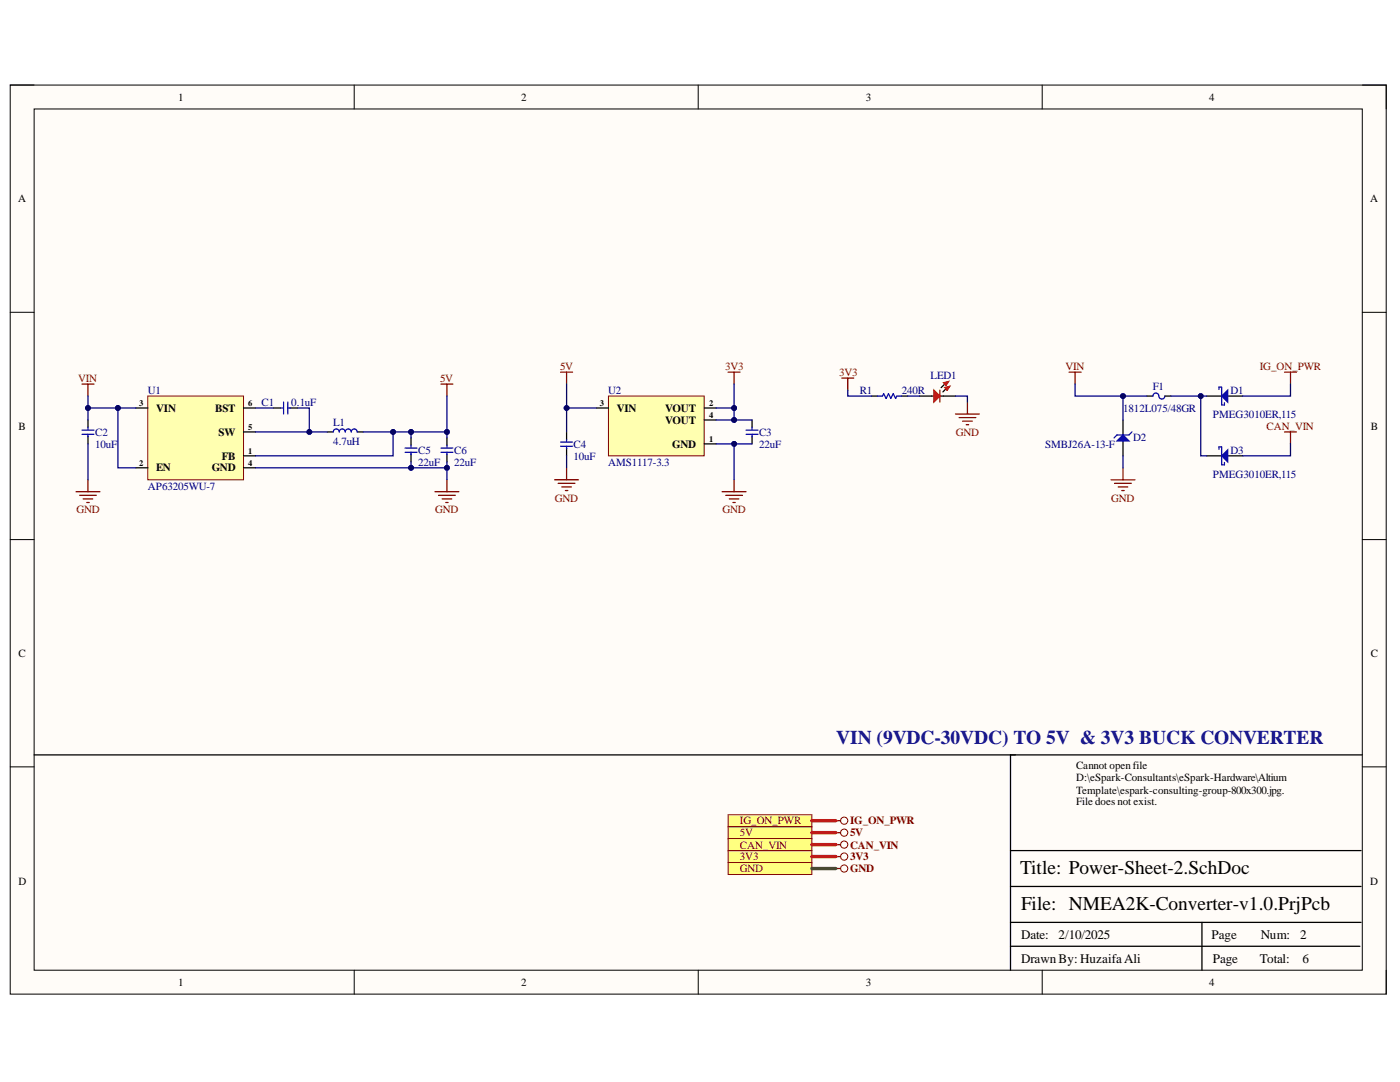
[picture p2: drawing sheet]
<svg xmlns="http://www.w3.org/2000/svg" width="279mm" height="216mm" viewBox="0 0 279 216" stroke-linecap="round" stroke-linejoin="round" font-family="sans-serif">
<defs><g id="words">
<text font-size="3.9" fill="#0b0b8e" x="166.9" y="148.4">VIN (9VDC-30VDC) TO 5V &amp; 3V3 BUCK CONVERTER</text>
<g font-size="3.9">
<text x="203.6" y="174.4">Title: Power-Sheet-2.SchDoc</text>
<text x="203.8" y="181.6">File: NMEA2K-Converter-v1.0.PrjPcb</text>
</g>
<g font-size="2.6">
<text x="203.8" y="187.3">Date:</text>
<text x="211.2" y="187.3">2/10/2025</text>
<text x="241.8" y="187.3">Page</text>
<text x="251.6" y="187.3">Num:</text>
<text x="259.5" y="187.3">2</text>
<text x="203.8" y="192.1">Drawn By: HuzaifaAli</text>
<text x="242.1" y="192.1">Page</text>
<text x="251.4" y="192.1">Total:</text>
<text x="260" y="192.1">6</text>
</g>
<g font-size="2.2">
<text x="35.6" y="20.1">1</text>
<text x="104" y="20.1">2</text>
<text x="172.8" y="20.1">3</text>
<text x="241.3" y="20.1">4</text>
<text x="3.6" y="40.4">A</text>
<text x="273.5" y="40.4">A</text>
<text x="31.2" y="82.2">VIN</text>
<text x="42.9" y="82.2">BST</text>
<text x="123.1" y="82.2">VIN</text>
<text x="132.7" y="82.2">VOUT</text>
<text x="3.7" y="85.7">B</text>
<text x="43.6" y="87">SW</text>
<text x="132.7" y="84.5">VOUT</text>
<text x="134.2" y="89.3">GND</text>
<text x="273.6" y="85.7">B</text>
<text x="31.2" y="94.1">EN</text>
<text x="42.2" y="94.1">GND</text>
<text x="44.3" y="91.7">FB</text>
<text x="3.7" y="131.1">C</text>
<text x="273.6" y="131.1">C</text>
<text x="214.8" y="153.5">Cannot openfile</text>
<text x="214.8" y="155.9">D:\eSpark-Consultants\eSpark-Hardware\Altium</text>
<text x="214.8" y="158.3">Template\espark-consulting-group-800x300.jpg.</text>
<text x="214.8" y="160.7">File does not exist.</text>
<text x="3.7" y="176.5">D</text>
<text x="273.5" y="176.5">D</text>
<text x="35.6" y="196.8">1</text>
<text x="104" y="196.8">2</text>
<text x="172.8" y="196.8">3</text>
<text x="241.3" y="196.8">4</text>
</g>
<g font-size="2.2" fill="#800000">
<text x="15.6" y="76.2">VIN</text>
<text x="87.9" y="76.2">5V</text>
<text x="111.8" y="73.8">5V</text>
<text x="144.7" y="73.8">3V3</text>
<text x="167.5" y="75">3V3</text>
<text x="212.6" y="73.8">VIN</text>
<text x="251.4" y="73.8">IG_ON_PWR</text>
<text x="190.8" y="87">GND</text>
<text x="252.8" y="85.7">CAN_VIN</text>
<text x="110.8" y="100.1">GND</text>
<text x="221.8" y="100.1">GND</text>
<text x="15.3" y="102.4">GND</text>
<text x="86.9" y="102.4">GND</text>
<text x="144.2" y="102.4">GND</text>
<text x="147.7" y="166.9">5V</text>
<text x="147.7" y="164.5">IG_ON_PWR</text>
<text x="169.6" y="166.9">5V</text>
<text x="169.6" y="164.5">IG_ON_PWR</text>
<text x="147.7" y="171.7">3V3</text>
<text x="147.7" y="169.3">CAN_VIN</text>
<text x="169.6" y="171.7">3V3</text>
<text x="169.6" y="169.3">CAN_VIN</text>
<text x="147.7" y="174">GND</text>
<text x="169.6" y="174">GND</text>
</g>
<g font-size="2.2" fill="#000080">
<text x="185.7" y="75.7">LED1</text>
<text x="230.1" y="77.9">F1</text>
<text x="29.5" y="78.6">U1</text>
<text x="52.2" y="81">C1</text>
<text x="58.1" y="81">0.1uF</text>
<text x="121.4" y="78.6">U2</text>
<text x="171.6" y="78.6">R1</text>
<text x="180" y="78.6">240R</text>
<text x="224.1" y="82.2">1812L075/48GR</text>
<text x="242.1" y="83.3">PMEG3010ER,115</text>
<text x="245.6" y="78.6">D1</text>
<text x="19" y="87">C2</text>
<text x="19" y="89.3">10uF</text>
<text x="66.5" y="85">L1</text>
<text x="66.5" y="88.8">4.7uH</text>
<text x="114.5" y="89.3">C4</text>
<text x="151.5" y="87">C3</text>
<text x="151.5" y="89.3">22uF</text>
<text x="208.6" y="89.3">SMBJ26A-13-F</text>
<text x="226.2" y="87.9">D2</text>
<text x="83.5" y="90.5">C5</text>
<text x="83.5" y="92.9">22uF</text>
<text x="90.7" y="90.5">C6</text>
<text x="90.7" y="92.9">22uF</text>
<text x="114.5" y="91.7">10uF</text>
<text x="121.4" y="92.9">AMS1117-3.3</text>
<text x="242.1" y="95.3">PMEG3010ER,115</text>
<text x="245.6" y="90.5">D3</text>
<text x="29.5" y="97.7">AP63205WU-7</text>
</g>
<g font-size="1.7">
<text x="27.8" y="81.1">3</text>
<text x="49.5" y="81.1">6</text>
<text x="119.7" y="81.1">3</text>
<text x="141.5" y="81.1">2</text>
<text x="141.5" y="83.4">4</text>
<text x="49.5" y="85.9">5</text>
<text x="141.5" y="88.2">1</text>
<text x="27.8" y="93">2</text>
<text x="49.5" y="90.6">1</text>
<text x="49.5" y="93">4</text>
</g>
</g></defs>
<path d="M2 17h274.6v181.4h-274.6z" fill-rule="evenodd" fill="#fffcf8"/>
<path d="M2 17h274.6v181.4h-274.6z" fill="none" stroke="#000" stroke-width=".2"/>
<path d="M6.8 21.7h265.1v171.9h-265.1z" fill-rule="evenodd" fill="#fffcf8"/>
<g fill="none" stroke="#000" stroke-width=".2">
<path d="M2 17h4.8M70.7 17v4.7M139.3 17v4.7M208 17v4.7M271.9 17h4.7v4.7M6.8 21.7h265.1v171.9h-265.1zM2 62.3h4.8M271.9 62.3h4.7M2 107.7h4.8M271.9 107.7h4.7M2 153h4.8M271.9 153h4.7"/>
<path d="M70.7 193.6v4.8M139.3 193.6v4.8M208 193.6v4.8M276.6 193.6v4.8"/>
</g>
<path d="M6.8 150.6h265.1M201.7 150.6v43M201.7 176.9h69.9M201.7 169.7h69.9M201.7 188.8h69.7M201.7 184.1h69.9M239.9 184.1v9.5" fill="none" stroke="#000" stroke-width=".25"/>
<path d="M145.3 164.9h16.7v2.4h-16.7z" fill-rule="evenodd" fill="#ffff80"/>
<path d="M145.3 164.9h16.7v2.4h-16.7z" fill="none" stroke="#800000" stroke-width=".2"/>
<path d="M145.3 172.1h16.7v2.4h-16.7z" fill-rule="evenodd" fill="#ffff80"/>
<g fill="none" stroke="#800000" stroke-width=".2">
<path d="M145.3 172.1h16.7v2.4h-16.7z"/>
<circle cx="168.5" cy="166.1" r=".72"/>
<circle cx="168.5" cy="173.3" r=".72"/>
</g>
<path d="M166.8 166.1h1M166.8 173.3h1" fill="none" stroke="#800000" stroke-width=".25"/>
<path d="M145.3 169.7h16.7v2.4h-16.7z" fill-rule="evenodd" fill="#ffff80"/>
<g fill="none" stroke="#800000" stroke-width=".2">
<path d="M145.3 169.7h16.7v2.4h-16.7z"/>
<circle cx="168.5" cy="170.9" r=".72"/>
</g>
<path d="M166.8 170.9h1" fill="none" stroke="#800000" stroke-width=".25"/>
<path d="M145.3 167.3h16.7v2.4h-16.7z" fill-rule="evenodd" fill="#ffff80"/>
<g fill="none" stroke="#800000" stroke-width=".2">
<path d="M145.3 167.3h16.7v2.4h-16.7z"/>
<circle cx="168.5" cy="168.5" r=".72"/>
</g>
<path d="M166.8 168.5h1" fill="none" stroke="#800000" stroke-width=".25"/>
<path d="M188.8 77.6l-.6 .6" fill="none" stroke="#000" stroke-width=".25"/>
<path d="M188.5 77.3l1.1-.3-.5 .9z" fill-rule="evenodd" fill="#c00"/>
<path d="M188.5 77.3l1.1-.3-.5 .9z" fill="none" stroke="#c00" stroke-width=".2"/>
<path d="M188.5 76.6l-.7 .8" fill="none" stroke="#000" stroke-width=".25"/>
<path d="M188.3 76.4l1.1-.3-.6 .8z" fill-rule="evenodd" fill="#c00"/>
<path d="M188.3 76.4l1.1-.3-.6 .8z" fill="none" stroke="#c00" stroke-width=".2"/>
<path d="M183.5 79h2.9M187.6 79h3.1" fill="none" stroke="#000" stroke-width=".25"/>
<path d="M187.6 77.8v2.4" fill="none" stroke="#c00" stroke-width=".25"/>
<path d="M186.4 77.8l1.2 1.2-1.2 1.2z" fill="#c00"/>
<path d="M186.4 77.8l1.2 1.2-1.2 1.2z" fill="none" stroke="#c00" stroke-width=".25"/>
<g fill="none" stroke="#800000" stroke-width=".25">
<path d="M16.4 76.6h2.4M17.6 76.6v2.4M88 76.6h2.4M89.2 76.6v2.4M111.9 74.3h2.4M113.1 74.3v2.3M145.3 74.3h2.4M146.5 74.3v2.3M168 75.4h2.4M169.2 75.4v2.4M213.4 74.3h2.4M214.6 74.3v2.3"/>
<path d="M15.2 98.1h4.7M15.9 98.8h3.3M16.6 99.6h1.9M17.6 95.7v2.4M86.8 98.1h4.8M87.5 98.8h3.4M88.2 99.6h2M89.2 95.7v2.4M144.1 98.1h4.8M144.8 98.8h3.4M145.6 99.6h1.9M146.5 95.7v2.4"/>
<path d="M190.7 82.6h4.8M191.4 83.3h3.3M192.1 84h1.9M192.8 84.8h.5M193.1 80.2v2.4M17.3 100.3h.5M89 100.3h.4M146.3 100.3h.4"/>
</g>
<path d="M174 79h1.2M179.9 79h1.2M17.6 83.8v1.4M17.6 87v1.6M54.6 81.4h1.4M57.8 81.4h1.5M82 87.4v1.4M82 90.6v1.6M89.2 87.4v1.4M89.2 90.6v1.6" fill="none" stroke="#000" stroke-width=".25"/>
<g fill="none" stroke="#00f" stroke-width=".25">
<path d="M175.2 79h.9l.3-.4 .4 .9 .5-.9 .5 .9 .5-.9 .4 .9 .3-.5h.9M16.4 86.7h2.4M16.4 85.8h2.4M17.6 85.2v.5M17.6 86.7v.4M56 81.4h.5M56.6 80.2v2.4M57.4 81.4h.5M57.4 80.2v2.4M80.8 90.2h2.4M80.8 89.4h2.4M82 88.8v.5"/>
<path d="M82 90.2v.5M88 90.2h2.4M88 89.4h2.4M89.2 88.8v.5M89.2 90.2v.5"/>
</g>
<path d="M29.5 79h19.1v16.7h-19.1z" fill-rule="evenodd" fill="#ffffb0"/>
<path d="M29.5 79h19.1v16.7h-19.1z" fill="none" stroke="#800000" stroke-width=".2"/>
<path d="M27.1 93.3h2.4M27.1 81.4h2.4M48.6 91h2.4M48.6 93.3h2.4M48.6 81.4h2.4M48.6 86.2h2.4M224.1 83.8v3M224.1 88v3" fill="none" stroke="#000" stroke-width=".25"/>
<path d="M222.9 88l1.2-1.2 1.2 1.2z" fill="#00f"/>
<path d="M66.5 86.2a.6 .6 0 0 1 .6-.6 .6 .6 0 0 1 .6 .6 .6 .6 0 0 1 .6-.6 .6 .6 0 0 1 .6 .6 .6 .6 0 0 1 .6-.6 .6 .6 0 0 1 .6 .6 .6 .6 0 0 1 .6-.6 .6 .6 0 0 1 .6 .6M222.9 88l1.2-1.2 1.2 1.2zM225.9 86.2l-.6 .6h-2.4l-.6 .6" fill="none" stroke="#00f" stroke-width=".25"/>
<path d="M221.7 95.7h4.8M222.4 96.4h3.4M223.2 97.2h1.9M223.9 97.9h.5M224.1 93.3v2.4" fill="none" stroke="#800000" stroke-width=".25"/>
<path d="M65.3 86.2h1.2M71.3 86.2h1.2" fill="none" stroke="#000" stroke-width=".25"/>
<path d="M121.4 79h19.1v12h-19.1z" fill-rule="evenodd" fill="#ffffb0"/>
<path d="M121.4 79h19.1v12h-19.1z" fill="none" stroke="#800000" stroke-width=".2"/>
<path d="M228.9 79h1.2M232.5 79h1.2M240.8 79h3M245 79h3M113.1 86.2v1.4M113.1 89.4v1.6M119 81.4h2.4M140.5 88.6h2.4M140.5 81.4h2.4M140.5 83.8h2.4M150.1 83.8v1.4M150.1 87v1.6" fill="none" stroke="#000" stroke-width=".25"/>
<path d="M230.1 79a.64 .64 0 0 1 .7-.6 .64 .64 0 0 1 .5 .9 .6 .6 0 0 0 .7 .3 .6 .6 0 0 0 .5-.6M111.9 89h2.4M111.9 88.2h2.4M113.1 87.6v.5M113.1 89v.5M148.9 86.7h2.4M148.9 85.8h2.4M150.1 85.2v.5M150.1 86.7v.4" fill="none" stroke="#00f" stroke-width=".25"/>
<path d="M110.7 95.7h4.8M111.4 96.4h3.3M112.1 97.2h1.9M112.8 97.9h.5M113.1 93.3v2.4" fill="none" stroke="#800000" stroke-width=".25"/>
<path d="M243.8 79l1.2-1.2v2.4z" fill="#00f"/>
<path d="M243.8 77.2h-.5v.5M243.8 79l1.2-1.2v2.4zM243.8 77.2v3.6h.6v-.5" fill="none" stroke="#00f" stroke-width=".25"/>
<path d="M240.8 91h3M245 91h3" fill="none" stroke="#000" stroke-width=".25"/>
<path d="M243.8 91l1.2-1.2v2.4z" fill="#00f"/>
<path d="M243.8 89.2h-.5v.5M243.8 91l1.2-1.2v2.4zM243.8 89.2v3.6h.6v-.5" fill="none" stroke="#00f" stroke-width=".25"/>
<path d="M256.3 74.3h2.4M257.5 74.3v2.3M256.3 86.2h2.4M257.5 86.2v2.4" fill="none" stroke="#800000" stroke-width=".25"/>
<path d="M162 166.1h4.8M162 170.9h4.8M162 168.5h4.8" fill="none" stroke="#f00" stroke-width=".68"/>
<path d="M162 173.3h4.8" fill="none" stroke="#38761d" stroke-width=".68"/>
<path d="M169.2 77.8v1.2h4.8M181.1 79h2.4M190.7 79h2.4v1.2M51 81.4h3.6M59.3 81.4h2.4v4.8" fill="none" stroke="#000080" stroke-width=".25"/>
<circle cx="61.7" cy="86.2" r=".48" fill="#000080"/>
<circle cx="61.7" cy="86.2" r=".48" fill="none" stroke="#000080" stroke-width=".2"/>
<path d="M72.5 86.2h5.9v4.8h-27.4" fill="none" stroke="#000080" stroke-width=".25"/>
<circle cx="78.4" cy="86.2" r=".48" fill="#000080"/>
<circle cx="78.4" cy="86.2" r=".48" fill="none" stroke="#000080" stroke-width=".2"/>
<path d="M78.4 86.2h3.6v1.2" fill="none" stroke="#000080" stroke-width=".25"/>
<circle cx="82" cy="86.2" r=".48" fill="#000080"/>
<circle cx="82" cy="86.2" r=".48" fill="none" stroke="#000080" stroke-width=".2"/>
<circle cx="78.4" cy="86.2" r=".48" fill="#000080"/>
<circle cx="78.4" cy="86.2" r=".48" fill="none" stroke="#000080" stroke-width=".2"/>
<path d="M82 86.2h7.2v1.2" fill="none" stroke="#000080" stroke-width=".25"/>
<circle cx="89.2" cy="86.2" r=".48" fill="#000080"/>
<circle cx="89.2" cy="86.2" r=".48" fill="none" stroke="#000080" stroke-width=".2"/>
<circle cx="82" cy="86.2" r=".48" fill="#000080"/>
<circle cx="82" cy="86.2" r=".48" fill="none" stroke="#000080" stroke-width=".2"/>
<path d="M82 92.2v1.1h7.2" fill="none" stroke="#000080" stroke-width=".25"/>
<circle cx="82" cy="93.3" r=".48" fill="#000080"/>
<circle cx="82" cy="93.3" r=".48" fill="none" stroke="#000080" stroke-width=".2"/>
<circle cx="89.2" cy="93.3" r=".48" fill="#000080"/>
<circle cx="89.2" cy="93.3" r=".48" fill="none" stroke="#000080" stroke-width=".2"/>
<path d="M51 93.3h31" fill="none" stroke="#000080" stroke-width=".25"/>
<circle cx="82" cy="93.3" r=".48" fill="#000080"/>
<circle cx="82" cy="93.3" r=".48" fill="none" stroke="#000080" stroke-width=".2"/>
<path d="M89.2 79v7.2" fill="none" stroke="#000080" stroke-width=".25"/>
<circle cx="89.2" cy="86.2" r=".48" fill="#000080"/>
<circle cx="89.2" cy="86.2" r=".48" fill="none" stroke="#000080" stroke-width=".2"/>
<path d="M27.1 81.4h-3.6v11.9h3.6" fill="none" stroke="#000080" stroke-width=".25"/>
<circle cx="23.5" cy="81.4" r=".48" fill="#000080"/>
<circle cx="23.5" cy="81.4" r=".48" fill="none" stroke="#000080" stroke-width=".2"/>
<path d="M17.6 88.6v7.1M17.6 81.4h5.9" fill="none" stroke="#000080" stroke-width=".25"/>
<circle cx="23.5" cy="81.4" r=".48" fill="#000080"/>
<circle cx="23.5" cy="81.4" r=".48" fill="none" stroke="#000080" stroke-width=".2"/>
<circle cx="17.6" cy="81.4" r=".48" fill="#000080"/>
<circle cx="17.6" cy="81.4" r=".48" fill="none" stroke="#000080" stroke-width=".2"/>
<path d="M51 86.2h14.3" fill="none" stroke="#000080" stroke-width=".25"/>
<circle cx="61.7" cy="86.2" r=".48" fill="#000080"/>
<circle cx="61.7" cy="86.2" r=".48" fill="none" stroke="#000080" stroke-width=".2"/>
<path d="M17.6 79v4.8" fill="none" stroke="#000080" stroke-width=".25"/>
<circle cx="17.6" cy="81.4" r=".48" fill="#000080"/>
<circle cx="17.6" cy="81.4" r=".48" fill="none" stroke="#000080" stroke-width=".2"/>
<path d="M89.2 92.2v3.5" fill="none" stroke="#000080" stroke-width=".25"/>
<circle cx="89.2" cy="93.3" r=".48" fill="#000080"/>
<circle cx="89.2" cy="93.3" r=".48" fill="none" stroke="#000080" stroke-width=".2"/>
<path d="M113.1 76.6v4.8h5.9" fill="none" stroke="#000080" stroke-width=".25"/>
<circle cx="113.1" cy="81.4" r=".48" fill="#000080"/>
<circle cx="113.1" cy="81.4" r=".48" fill="none" stroke="#000080" stroke-width=".2"/>
<path d="M142.9 88.6h3.6v7.1" fill="none" stroke="#000080" stroke-width=".25"/>
<circle cx="146.5" cy="88.6" r=".48" fill="#000080"/>
<circle cx="146.5" cy="88.6" r=".48" fill="none" stroke="#000080" stroke-width=".2"/>
<path d="M146.5 76.6v7.2h-3.6" fill="none" stroke="#000080" stroke-width=".25"/>
<circle cx="146.5" cy="81.4" r=".48" fill="#000080"/>
<circle cx="146.5" cy="81.4" r=".48" fill="none" stroke="#000080" stroke-width=".2"/>
<circle cx="146.5" cy="83.8" r=".48" fill="#000080"/>
<circle cx="146.5" cy="83.8" r=".48" fill="none" stroke="#000080" stroke-width=".2"/>
<path d="M142.9 81.4h3.6" fill="none" stroke="#000080" stroke-width=".25"/>
<circle cx="146.5" cy="81.4" r=".48" fill="#000080"/>
<circle cx="146.5" cy="81.4" r=".48" fill="none" stroke="#000080" stroke-width=".2"/>
<path d="M113.1 81.4v4.8M113.1 91v2.3M224.1 91v2.3" fill="none" stroke="#000080" stroke-width=".25"/>
<circle cx="113.1" cy="81.4" r=".48" fill="#000080"/>
<circle cx="113.1" cy="81.4" r=".48" fill="none" stroke="#000080" stroke-width=".2"/>
<path d="M146.5 83.8h3.6" fill="none" stroke="#000080" stroke-width=".25"/>
<circle cx="146.5" cy="83.8" r=".48" fill="#000080"/>
<circle cx="146.5" cy="83.8" r=".48" fill="none" stroke="#000080" stroke-width=".2"/>
<path d="M146.5 88.6h3.6" fill="none" stroke="#000080" stroke-width=".25"/>
<circle cx="146.5" cy="88.6" r=".48" fill="#000080"/>
<circle cx="146.5" cy="88.6" r=".48" fill="none" stroke="#000080" stroke-width=".2"/>
<path d="M214.6 76.6v2.4h9.5v4.8" fill="none" stroke="#000080" stroke-width=".25"/>
<circle cx="224.1" cy="79" r=".48" fill="#000080"/>
<circle cx="224.1" cy="79" r=".48" fill="none" stroke="#000080" stroke-width=".2"/>
<path d="M224.1 79h4.8" fill="none" stroke="#000080" stroke-width=".25"/>
<circle cx="224.1" cy="79" r=".48" fill="#000080"/>
<circle cx="224.1" cy="79" r=".48" fill="none" stroke="#000080" stroke-width=".2"/>
<path d="M239.6 79v12h1.2" fill="none" stroke="#000080" stroke-width=".25"/>
<circle cx="239.6" cy="79" r=".48" fill="#000080"/>
<circle cx="239.6" cy="79" r=".48" fill="none" stroke="#000080" stroke-width=".2"/>
<path d="M233.7 79h7.1" fill="none" stroke="#000080" stroke-width=".25"/>
<circle cx="239.6" cy="79" r=".48" fill="#000080"/>
<circle cx="239.6" cy="79" r=".48" fill="none" stroke="#000080" stroke-width=".2"/>
<path d="M257.5 76.6v2.4h-9.5M257.5 88.6v2.4h-9.5" fill="none" stroke="#000080" stroke-width=".25"/>
<path d="M145.3 162.6h16.7v2.3h-16.7z" fill-rule="evenodd" fill="#ffff80"/>
<g fill="none" stroke="#800000" stroke-width=".2">
<path d="M145.3 162.6h16.7v2.3h-16.7z"/>
<circle cx="168.5" cy="163.8" r=".72"/>
</g>
<path d="M166.8 163.8h1" fill="none" stroke="#800000" stroke-width=".25"/>
<path d="M162 163.8h4.8" fill="none" stroke="#f00" stroke-width=".68"/>
<use href="#words"/>
</svg>
